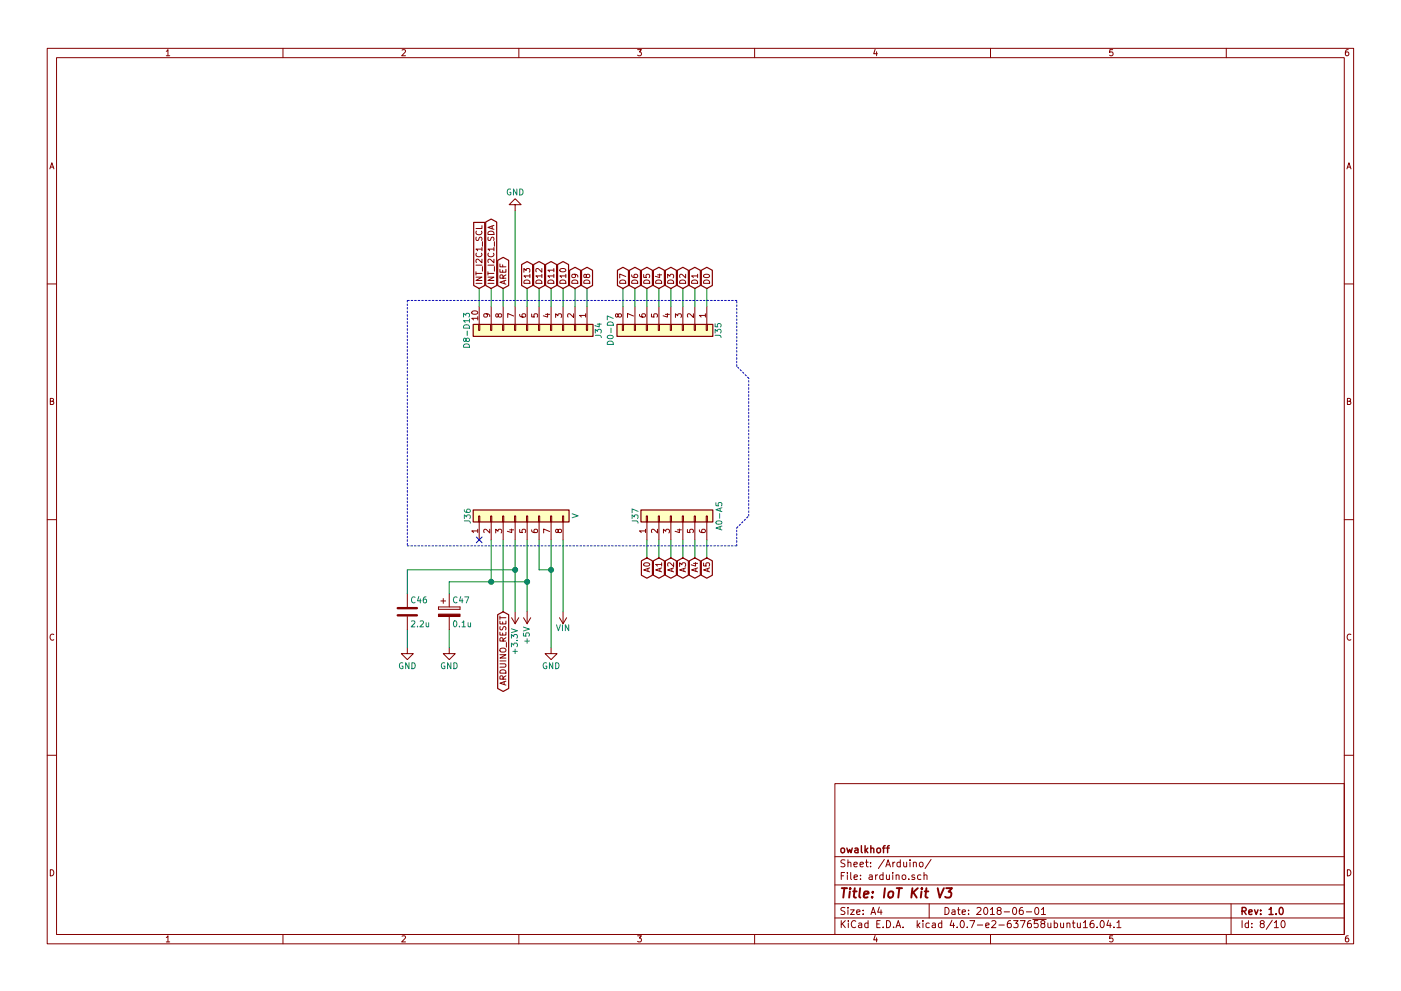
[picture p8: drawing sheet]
<svg xmlns="http://www.w3.org/2000/svg" width="297mm" height="210mm" viewBox="0 0 297 210" stroke-linecap="round" stroke-linejoin="round" font-family="sans-serif">
<g fill="none" stroke="#840000" stroke-width=".21">
<path d="M10 10.3h277v189.9h-277zM12 12.2h273v186.1h-273zM35.3 10.9l.3-.4v1.3M35.3 11.8h.7M60 10.3v1.9M85.2 10.6l.5-.1 .3 .4-.8 .9h.8M110 10.3v1.9M135.2 10.5h.8l-.4 .5 .3 .1 .1 .2-.1 .4-.2 .1-.5-.1M160 10.3v1.9M185.5 10.5l-.3 .9h.8M185.9 11v.8M210 10.3v1.9"/>
<path d="M235.9 10.5h-.6v.6h.6l.1 .5-.3 .2-.4-.1M260 10.3v1.9M285.9 10.5l-.4 .1-.2 .2-.1 .8 .3 .2 .4-.1 .1-.4-.1-.2-.4-.1-.3 .3M10.6 35.8l.4-1.3 .4 1.3M10.7 35.5h.6M285.6 35.8l.4-1.3 .4 1.3M285.7 35.5h.6M100.9 58.8h1.3l-1.3 .7h1.3M100.9 58h1.3M100.9 56.3h1.3M100.9 57.7v.7M101 50.3v.6l.4 .1a.54 .54 0 0 1 .7-.6l.1 .1-.1 .5"/>
<path d="M101 53.7a.56 .56 0 0 0 .5 .8 .56 .56 0 0 0 .6-.8M101 49a.56 .56 0 0 0 .5 .8 .56 .56 0 0 0 .6-.8M102.2 55v.8l-.9-.8-.4 .2 .1 .5M102.2 52.9h-1.3l.4 .3M102.2 47.9v.6h-1.3M102.2 52.5v.7M102.3 51.3v.9M102.3 56.6v.9M103.5 58.8h1.2l-1.2 .7h1.2M103.5 57.7v.7M103.5 58h1.2M103.5 56.3h1.2"/>
<path d="M103.5 50.3v.6l.4 .1a.54 .54 0 0 1 .7-.6l.1 .1-.1 .5M103.5 49.3a.69 .69 0 0 1 .8-.2 .69 .69 0 0 1 .4 .7h-1.2zM103.6 53.7a.56 .56 0 0 0 .5 .8 .56 .56 0 0 0 .5-.8M104.3 47.9v.6M104.7 55v.8l-.9-.8-.3 .2 .1 .5M104.7 52.9h-1.2l.3 .3M104.7 47.8l-1.2 .5 1.2 .4M104.7 52.5v.7M104.8 51.3v.9M104.8 56.6v.9M106 57.1v.7h1.3v-.7M106 56v.6h1.3"/>
<path d="M106.6 56.2v.4M106.6 57.3v.5M106.7 59l-.1-.6h-.5l-.1 .6h1.3M106.9 59.6v.6M107.3 59.5l-1.3 .4 1.3 .4M107.3 58.3l-.6 .4M109.2 43.4h1.3l-1.3-1.2-1.3 1.2h1.3v1.3M111.1 57.8v-.8l.5 .4 .1-.4h.5l.1 .2-.1 .6M111.1 59.6a.69 .69 0 0 1 .8-.2 .69 .69 0 0 1 .4 .7h-1.2zM112.3 58.5h-1.2l.3 .4M112.3 58.2v.7M113.8 59.5a.67 .67 0 0 1 .7-.1 .67 .67 0 0 1 .4 .7h-1.3z"/>
<path d="M114.9 58.5h-1.3l.4 .4M114.9 57v.8l-.9-.8-.4 .2 .1 .5M114.9 58.2v.7M116.2 59.6a.69 .69 0 0 1 .8-.2 .69 .69 0 0 1 .4 .7h-1.2zM117.4 58.5h-1.2l.3 .4M117.4 57.3h-1.2l.3 .4M117.4 57v.7M117.4 58.2v.7M118.7 57.1a.76 .76 0 0 1 1.3 .3 .74 .74 0 0 1-1.3-.1zM118.9 59.5a.67 .67 0 0 1 .7-.1 .67 .67 0 0 1 .4 .7h-1.3zM120 58.5h-1.3l.3 .4M120 58.2v.7"/>
<path d="M121.3 59.6a.69 .69 0 0 1 .8-.2 .69 .69 0 0 1 .4 .7h-1.3zM121.8 58.2l.2 .2-.1 .4h-.6l-.1-.4 .3-.2h.7l.3 .3v.3M123.8 59.6a.69 .69 0 0 1 .8-.2 .69 .69 0 0 1 .4 .7h-1.2zM124.3 58.4l.3-.2h.3l.1 .2-.1 .4-.3 .1-.2-.1-.2-.6h-.3l-.1 .6 .3 .1 .2-.2M131.4 59.6a.69 .69 0 0 1 .8-.2 .69 .69 0 0 1 .5 .7h-1.3zM132.7 58.7l-1.3-.6v.9M133.9 58.3l.1 .4 .2 .1 .8 .1 .2-.2-.1-.5-.6 .1-.1 .4 .2 .2M134 59.6a.69 .69 0 0 1 .8-.2 .69 .69 0 0 1 .4 .7h-1.3zM136.5 58.2v.6l.6 .1v-.7h.5l.1 .2-.1 .5M136.5 59.6a.69 .69 0 0 1 .8-.2 .69 .69 0 0 1 .4 .7h-1.2zM139.2 59.5a.67 .67 0 0 1 .7-.1 .67 .67 0 0 1 .4 .7h-1.3zM139.4 58.3h.9"/>
<path d="M139.9 58.1v.8l-1-.3M141.6 59v-.8l.4 .4 .1-.4h.6l.1 .2-.1 .6M141.7 59.5a.67 .67 0 0 1 .8-.1 .67 .67 0 0 1 .3 .7h-1.2zM144.3 59.5a.67 .67 0 0 1 .7-.1 .67 .67 0 0 1 .4 .7h-1.3zM145.4 58.2v.8l-1-.8-.3 .2 .1 .5M146.8 59.5a.67 .67 0 0 1 .8-.1 .67 .67 0 0 1 .3 .7h-1.3zM147.9 58.5h-1.3l.4 .4M147.9 58.2v.7M149.2 59.6a.69 .69 0 0 1 .8-.2 .69 .69 0 0 1 .4 .7h-1.2zM149.2 58.4a.76 .76 0 0 1 1.2 .2 .74 .74 0 0 1-1.2-.1zM10 60.2h2M100.1 66.1a.76 .76 0 0 1 1.2 .3 .74 .74 0 0 1-1.3-.1z"/>
<path d="M100.9 60.1h1.3M101.3 67.5h-1.3l.4 .4M101.3 67.2v.7M101.5 68.8h.2v1.3h-.2zM101.6 65v3.8M103.1 66.6l.3 .2-.1 .4h-.6l-.1-.4 .2-.2h.7l.3 .3v.3M103.5 60.1h1.2M104 68.8h.3v1.3h-.3zM104.1 65v3.8M105.6 66.8l.3-.2h.3l.2 .2-.1 .4-.4 .1-.2-.1-.2-.6h-.3v.6l.2 .1 .2-.2M106.6 68.8h.2v1.3h-.2zM106.7 65v3.8"/>
<path d="M108.9 67.1l-1.3-.6v.9M109.1 68.8h.2v1.3h-.2zM109.2 65v3.8M110.2 66.7v.4l.3 .1 .7 .1 .3-.2-.2-.5-.6 .1v.4l.2 .2M111.6 68.8h.3v1.3h-.3zM111.8 65v3.8M112.7 66.6v.6l.6 .1v-.7h.6l.1 .2-.1 .5M114.2 68.8h.2v1.3h-.2zM114.3 65v3.8M115.7 66.7h.8M116.1 66.5v.8l-.9-.3M116.7 68.8h.3v1.3h-.3z"/>
<path d="M116.8 65v3.8M117.8 67.4v-.8l.5 .4 .1-.4h.5l.2 .2-.2 .6M119.3 68.8h.2v1.3h-.2zM119.4 65v3.8M121.6 66.6v.8l-.9-.8-.4 .2 .1 .5M121.8 68.8h.2v1.3h-.2zM121.9 65v3.8M124.2 66.9h-1.3l.3 .4M124.2 66.6v.7M124.3 68.8h.3v1.3h-.3zM124.5 65v3.8M131 66.8l.3-.2h.3l.2 .2-.1 .4-.4 .1-.2-.1-.2-.6h-.3v.6l.2 .1 .2-.2"/>
<path d="M132 68.8h.2v1.3h-.2zM132.1 65v3.8M134.3 67.1l-1.3-.6v.9M134.5 68.8h.2v1.3h-.2zM134.6 65v3.8M135.6 66.7v.4l.3 .1 .7 .1 .3-.2-.2-.5-.6 .1v.4l.2 .2M137 68.8h.3v1.3h-.3zM137.2 65v3.8M138.1 66.6v.6l.6 .1v-.7h.6l.1 .2-.1 .5M139.6 68.8h.2v1.3h-.2zM139.7 65v3.8M141.1 66.7h.8"/>
<path d="M141.5 66.5v.8l-.9-.3M142.1 68.8h.3v1.3h-.3zM142.2 65v3.8M143.2 67.4v-.8l.5 .4 .1-.4h.5l.2 .2-.2 .6M144.7 68.8h.2v1.3h-.2zM144.8 65v3.8M147 66.6v.8l-.9-.8-.4 .2 .1 .5M147.2 68.8h.2v1.3h-.2zM147.3 65v3.8M149.6 66.9h-1.3l.3 .4M149.6 66.6v.7M149.7 68.8h.3v1.3h-.3z"/>
<path d="M149.9 65v3.8M285 60.2h2M10.7 85.1h.5l.1-.5-.6-.1v1.3h.5l.2-.4-.3-.3M285.7 85.1h.5l.1-.5-.6-.1v1.3h.5l.2-.4-.3-.3M10 110.3h2M101.3 112.6h-1.3l.4 .4M101.3 112.3v.7M101.5 109.5h.2v1.2h-.2zM101.6 110.7v3.8M103.8 112.3v.8l-.9-.8-.3 .2 .1 .5M104 109.5h.3v1.2h-.3zM104.1 110.7v3.8"/>
<path d="M105.1 113.1v-.8l.5 .4 .1-.4h.5l.2 .2-.2 .6M106.6 109.5h.2v1.2h-.2zM106.7 110.7v3.8M108.1 112.4h.8M108.5 112.2v.8l-.9-.3M109.1 109.5h.2v1.2h-.2zM109.2 110.7v3.8M110.2 112.3v.6l.6 .1v-.7h.5l.2 .2-.2 .5M111.6 109.5h.3v1.2h-.3zM111.8 110.7v3.8M112.7 112.4l.1 .4 .2 .1 .7 .1 .3-.2-.1-.5-.6 .1-.1 .4 .2 .2M114.2 109.5h.2v1.2h-.2z"/>
<path d="M114.3 110.7v3.8M116.5 112.8l-1.2-.6v.9M116.7 109.5h.3v1.2h-.3zM116.8 110.7v3.8M118.3 112.5l.3-.2h.3l.2 .2-.1 .4-.4 .1-.2-.1-.2-.6h-.3v.6l.2 .1 .2-.2M119.3 109.5h.2v1.2h-.2zM119.4 110.7v3.8M136.5 119.6a.76 .76 0 0 1 1.2 .2 .74 .74 0 0 1-1.2-.1zM136.9 112.6h-1.3l.3 .4M136.9 112.3v.7M137 109.5h.3v1.2h-.3zM137.2 110.7v3.8"/>
<path d="M139.4 112.3v.8l-.9-.8-.4 .2 .1 .5M139.6 109.5h.2v1.2h-.2zM139.7 110.7v3.8M140.3 119.8h-1.3l.4 .3M140.3 119.4v.7M140.7 113.1v-.8l.4 .4 .1-.4h.6l.1 .2-.1 .6M142.1 109.5h.3v1.2h-.3zM142.2 110.7v3.8M142.8 119.4v.8l-.9-.8-.3 .2 .1 .5M143.6 112.4h.9M144 112.2v.8l-.9-.3M144.7 109.5h.2v1.2h-.2z"/>
<path d="M144.8 110.7v3.8M145.7 112.3v.6l.6 .1v-.7h.6l.1 .2-.1 .5M147 119.5h.9M147.2 109.5h.2v1.2h-.2zM147.3 110.7v3.8M147.5 119.3v.8l-.9-.3M148.3 112.4v.4l.3 .1 .7 .1 .3-.2-.2-.5-.6 .1v.4l.2 .2M149.2 119.5v.6h.6v-.6h.5l.1 .1-.1 .5M149.7 109.5h.3v1.2h-.3zM149.9 110.7v3.8M285 110.3h2M11.4 134.6a.58 .58 0 0 0-.8 .6 .58 .58 0 0 0 .8 .5"/>
<path d="M86.4 137.4v1.3h1.2l-1.2 1.2-1.3-1.2h1.3M86.4 126v2.8M86.4 130.8v2.8M93 128.8v.5zM93 129.3h4.5zM93 128.8h4.5zM93.5 127.5h1M94 127v1M95.2 137.4v1.3h1.3l-1.3 1.2-1.2-1.2h1.2M95.2 126v2.8M95.2 130.8v2.8M97.5 128.8v.5z"/>
<path d="M106 138.9h1.3l-1.3 .7h1.3M106 134.1v.6h1.3v-.6M106 131.8v.6h1.3v-.6M106 130.7v.7M106 131.1h1.3M106 137.7l.8-.2a.42 .42 0 0 1 .4 .2 .42 .42 0 0 1 0 .5l-.4 .1h-.6l-.2-.2zM106 132.9v.6l.5 .1a.54 .54 0 0 1 .6-.6l.2 .2-.1 .4M106.6 131.9v.5M106.6 134.3v.4M106.7 136l-.1-.6h-.5l-.1 .6h1.3M107.3 135.3l-.6 .4M107.4 136.3v1"/>
<path d="M108.5 131.1l.7 1.2M109.2 129.8v2.5M110 131.1l-.8 1.2M111 131.1l.8 1.2M111.8 129.8v2.5M112.5 131.1l-.7 1.2M116.8 137.4v1.3h1.3l-1.3 1.2-1.2-1.2h1.2M118.6 131.1l.8 1.2M119.4 129.8v2.5M120.1 131.1l-.7 1.2M137.4 120.6v.6M137.7 120.5l-1.2 .4 1.2 .4"/>
<path d="M139.9 120.6v.6M140.3 120.5l-1.3 .4 1.3 .4M142.4 120.6v.6M142.8 120.5l-1.2 .4 1.2 .4M144.1 120.2v-.8l.5 .4 .1-.3h.5l.2 .1-.2 .6M145 120.6v.6M145.4 120.5l-1.3 .4 1.3 .4M147.5 120.6v.6M147.9 120.5l-1.3 .4 1.3 .4M150.1 120.6v.6M150.4 120.5l-1.2 .4 1.2 .4M286.4 134.6a.58 .58 0 0 0-.8 .6 .58 .58 0 0 0 .8 .5"/>
<path d="M106 140.8h1l.3 .3v.2l-.3 .2h-1M106 140.2h1.3M106 142.3a.69 .69 0 0 1 .8-.2 .69 .69 0 0 1 .5 .7h-1.3zM106.7 144.1l-.1-.6-.5-.1-.1 .7h1.3M106.9 144.6v.6M107.3 144.5l-1.3 .5 1.3 .4M107.3 143.4l-.6 .4M10 160.2h2M177 166.3h108v32h-108zM285 160.2h2M10.7 184.5a.65 .65 0 0 1 .7 .7 .65 .65 0 0 1-.7 .6zM35.3 198.9l.3-.4v1.3"/>
<path d="M35.3 199.8h.7M60 198.3v1.9M85.2 198.6l.5-.1 .3 .4-.8 .9h.8M110 198.3v1.9M135.2 198.5h.8l-.4 .5 .3 .1 .1 .2-.1 .4-.2 .1-.5-.1M160 198.3v1.9M177 194.8h108M177 191.8h108M177 187.8h108M177 181.8h108M178.4 195.3v1.5M178.4 185.8h.5"/>
<path d="M178.6 196l.6 .8M179.1 185.1h-.7v1.5M179.1 192.6l-.5-.1-.3 .3 .1 .3 .7 .4v.4l-.2 .1-.6-.1M179.1 182.5l-.5-.1-.3 .3 .1 .3 .7 .4v.4l-.2 .1-.6-.1M179.2 195.3l-.8 .9M179.7 185.1v.2M179.7 185.6v1M179.8 192.5v.2M179.8 183.1l.2-.2 .4 .1v.9M179.8 182.4v1.5M179.8 193v1M179.9 195.3v.2"/>
<path d="M179.9 195.8v1M180.3 193h.8l-.8 1h.8M180.4 185.1v1.3l.2 .2M181.1 183.4l.7-.1-.1-.3-.4-.1-.2 .2v.7h.6M181.1 186.1l.7-.1-.1-.3-.4-.1-.2 .2 .1 .7h.5M181.4 195.5a.71 .71 0 0 0-1 .5 .71 .71 0 0 0 .8 .8l.2-.1M181.6 193.5l.7-.1v-.3l-.4-.1-.3 .2 .1 .7h.6M182.1 195.9h.6v.9M182.3 183.4l.8-.1-.1-.3-.4-.1-.3 .2 .1 .7h.6M182.4 186.5v.1M182.4 185.7v.1M182.7 196.2l-.7 .3 .2 .3 .5-.1"/>
<path d="M183 193.9v.1M183 193.1v.1M183.5 182.9h.6M183.7 182.4v1.3l.4 .2M184 195.9l-.4-.1-.3 .3 .1 .6 .2 .1 .4-.1M184 195.3v1.5M184.3 185.7h.6v.9M184.6 183.8v.1M184.6 183v.1M184.7 194l.4-1.5 .5 1.5M184.8 193.6h.7M184.9 186l-.7 .3 .3 .3 .4-.1"/>
<path d="M185.5 198.5l-.3 .9h.8M185.6 185.6v1M185.9 199v.8M185.9 196h.5M186.1 185.6l-.5 .3M186.4 192.5l-.3 1h.9M186.6 195.3h-.7v1.5h.7M186.8 193v1M187.2 185.7l-.4-.1-.3 .3 .1 .6 .2 .1 .4-.1M187.2 185.1v1.5M187.2 196.7v.1M187.5 182.3l-1.3 2"/>
<path d="M187.8 183.9l.5-1.5 .5 1.5M187.9 185.6l.1 .9 .4 .1 .2-.1M187.9 183.5h.7M188 195.3a.76 .76 0 0 1 .8 .8 .76 .76 0 0 1-.8 .7zM188.6 185.6v1M189.3 185.1v.2M189.3 185.6v1M189.3 182.9v1M189.5 196.7v.1M189.7 182.9l-.4 .3M190 196.8l.4-1.5 .6 1.5M190 185.7l.2-.1 .4 .1v.9"/>
<path d="M190 185.6v1M190.1 196.4h.7M190.9 183l-.5-.1-.2 .3v.6l.2 .1 .5-.1M190.9 182.4v1.5M191.3 185.7l.2-.1 .5 .1v.6l-.1 .2-.4 .1-.2-.1zM191.5 196.7v.1M191.6 182.9l.1 .9 .3 .1 .2-.1M192.2 182.9v1M192.7 186.5v.1M192.9 182.4v.2M192.9 182.9v1M193.6 183.1l.3-.2 .3 .1 .1 .9"/>
<path d="M193.6 182.9v1M193.9 185.7l-.4-.1-.2 .2 .1 .2 .5 .2v.3h-.6M194.5 195.3v1.5M194.6 196.3l.4 .5M195 183.1l.2-.2 .4 .2 .1 .5-.1 .2-.4 .1-.2-.1zM195 195.8l-.5 .6M195.2 185.7l-.4-.1-.3 .3 .1 .6 .2 .1 .4-.1M195.7 195.3v.2M195.7 195.8v1M195.9 185.7l.2-.1 .4 .1v.9M195.9 185.1v1.5M197 191.8v3"/>
<path d="M197 195.9l-.4-.1-.3 .3 .1 .6 .2 .1 .4-.1M197.4 182.3l-1.3 2M197.7 195.9h.6v.9M198.3 196.2l-.7 .3 .2 .3 .5-.1M199.7 195.9l-.5-.1-.2 .3v.6l.2 .1 .5-.1M199.7 195.3v1.5M200.4 192.5a.76 .76 0 0 1 .8 .8 .76 .76 0 0 1-.8 .7zM201.8 195.2l-.4 1.1h1M201.9 193.1h.5l.1 .9M202.2 195.8v1M202.5 193.4l-.7 .3 .2 .3 .5-.1M202.9 196.7v.1"/>
<path d="M203 193h.6M203.2 192.5v1.3l.4 .2M203.8 195.4l.1-.1a.8 .8 0 0 1 .6 .8 .8 .8 0 0 1-.6 .7 .97 .97 0 0 1-.1-1.4zM204 193.5l.7-.1-.1-.3-.4-.1-.2 .2 .1 .7h.5M205.1 196.7v.1M205.4 193.9v.1M205.4 193.1v.1M205.6 195.3h1.1l-.7 1.5M207.1 192.7l.6-.2 .3 .5-.9 1h.9M207.2 196.3h1.2M208.7 192.7l.2-.2a.8 .8 0 0 1 .5 .8 .8 .8 0 0 1-.5 .7l-.3-.5zM209 196.3l.7-.1v-.3l-.5-.1-.2 .2 .1 .7h.6"/>
<path d="M210 193l.4-.5v1.5M210 194h.8M210 198.3v1.9M210.3 195.5l.6-.2 .3 .5-1 1h1M211.7 193.2l-.3-.3 .1-.2 .2-.2 .4 .1 .2 .2-.1 .2-.5 .2-.3 .3v.2l.3 .3h.3l.3-.3v-.2l-.3-.3M211.8 196.3h1.1M212.9 193.5h1.1M214.3 195.3l-.5 .1a1.11 1.11 0 0 0-.1 1.3l.4 .1 .3-.1v-.5l-.3-.3-.4 .1-.1 .2M214.8 192.7l.2-.2a.8 .8 0 0 1 .6 .8 .8 .8 0 0 1-.6 .7l-.3-.5zM214.9 195.3h.9l-.5 .6 .5 .1v.7l-.2 .1-.7-.1M216.3 195.3h1l-.6 1.5M216.8 192.5l-.4 .1a1.11 1.11 0 0 0-.1 1.3l.4 .1 .2-.1 .1-.5-.3-.3-.4 .1-.2 .2"/>
<path d="M217.6 193.5h1.1M218.5 195.3l-.4 .1a1.11 1.11 0 0 0-.1 1.3l.4 .1 .2-.1 .1-.5-.3-.3-.4 .1-.2 .2M219 195.1h2.8M219.5 192.7l.2-.2a.8 .8 0 0 1 .6 .8 .8 .8 0 0 1-.6 .7l-.3-.5zM220 195.3h-.7v.7h.7l.1 .2-.1 .5-.2 .1-.5-.1M220.8 193l.4-.5v1.5M220.8 194h.9M221 196l-.3-.3 .1-.2 .2-.2 .4 .1 .1 .2v.2l-.5 .2-.3 .3 .1 .4 .2 .1h.3l.2-.3v-.2l-.2-.3M222.2 195.8v.9l.4 .1 .2-.1M222.8 195.8v1M223.5 195.9l.5-.1 .2 .3-.1 .6h-.6M223.5 195.3v1.5"/>
<path d="M224.9 195.8v.9l.4 .1 .2-.1M225.5 195.8v1M226.2 196l.2-.2 .4 .1v.9M226.2 195.8v1M227.4 195.8h.5M227.6 195.3v1.3l.3 .2M228.4 195.8l.1 .9 .4 .1 .2-.1M229.1 195.8v1M229.7 195.8l.4-.5v1.5M229.7 196.8h.9M231.8 195.3l-.4 .1a1.11 1.11 0 0 0-.1 1.3l.4 .1 .2-.1 .1-.5-.3-.3-.4 .1-.2 .2M232.6 196.7v.1"/>
<path d="M233.4 195.5l.2-.2a.8 .8 0 0 1 .5 .8 .8 .8 0 0 1-.5 .7l-.4-.5zM235 195.2l-.3 1.1h.9M235.4 195.8v1M235.9 198.5h-.6v.7l.6-.1 .1 .5-.3 .2-.4-.1M236.2 196.7v.1M236.8 195.8l.4-.5v1.5M236.8 196.8h.9M260 198.3v1.9M261 191.8v6.5M263.3 195.3v1.5M264.7 195.9l-.4-.1-.3 .3 .1 .6 .2 .1 .4-.1M264.7 195.3v1.5"/>
<path d="M265.4 196.7v.1M265.4 195.9v.1M267.5 196l-.3-.3 .1-.2 .2-.2 .4 .1 .1 .2v.2l-.5 .2-.3 .3v.2l.3 .3h.3l.2-.3v-.2l-.2-.3M269.7 195.2l-1.2 2M270.2 195.8l.4-.5v1.5M270.2 196.8h.8M271.8 195.5l.2-.2a.8 .8 0 0 1 .5 .8 .8 .8 0 0 1-.5 .7l-.4-.5zM285.7 184.5a.65 .65 0 0 1 .7 .7 .65 .65 0 0 1-.7 .6zM285.9 198.5l-.4 .1-.2 .3-.1 .7 .3 .2 .4-.1 .1-.4-.1-.2-.4-.1-.3 .3"/>
</g>
<g fill="none" stroke="#840000" stroke-width=".3">
<path d="M179.6 179.9l.3 1 .2-.7 .3 .7 .3-1M182.6 179.4v1.3l.2 .2M183.4 179.4v1.5M184 179.9l-.6 .6M184.6 179.4v1.5M187.1 179.9h.6M187.7 179.4l-.4 .2v1.3M188 179.9h.5M188.5 179.4l-.3 .2v1.3M178.4 180.1l.2-.2 .4 .2 .1 .5-.2 .2-.3 .1-.2-.1zM181.3 180h.6v.9M181.9 180.3l-.7 .3 .2 .3 .5-.1"/>
<path d="M183.6 180.4l.4 .5M184.6 180.1l.2-.2 .4 .1 .1 .9M186 180.1l.2-.2 .4 .2 .1 .5-.1 .2-.4 .1-.2-.1zM263.3 193.3l.8-.1 .1-.2-.1-.3-.2-.2h-.6v1.5M263.7 193.3l.5 .7M264.8 193.5l.7-.1-.1-.3-.4-.1-.2 .2v.7h.6M266 193l.3 1 .4-1M267.3 193.9v.1M267.3 193.1v.1M269.1 193l.4-.5v1.5M269.1 194h.8M270.6 193.9v.1"/>
<path d="M271.3 192.7l.3-.2a.8 .8 0 0 1 .5 .8 .8 .8 0 0 1-.5 .7l-.4-.5z"/>
</g>
<g fill="none" stroke="#840000" stroke-width=".41">
<path d="M178.5 188.4h1.1M179 188.4l-.2 2M180.2 189.1l-.2 1.3M180.3 188.4l-.1 .2 .2-.1-.1-.1-.1 .2M180.9 189.1h.7M181.2 188.4l-.2 1.8 .1 .1 .4 .1M182.4 188.4l-.2 1.8 .2 .2M183.2 189.8l.9-.2v-.4l-.6-.1-.3 .3v.9h.7M184.9 190.3v.1M185.1 189.2l-.1 .2-.1-.1 .2-.1-.1 .2M187.6 188.4l-.2 2M188.5 189.3l.3-.2 .6 .2-.1 .8-.4 .3-.5-.1z"/>
<path d="M190.1 188.4h1.2M190.7 188.4l-.3 2M193.4 188.4l-.2 2M193.6 189.3l.8 1.1M194.6 188.4l-1.3 1.2M195.4 189.1l-.2 1.3M195.5 188.4l-.1 .2 .2-.1-.1-.1-.1 .2M196.1 189.1h.7M196.4 188.4l-.2 1.8 .1 .1 .4 .1M198.8 188.4l.4 2 .9-2M200.6 188.4h1.3l-.8 .8a.48 .48 0 0 1 .6 .4l-.3 .7-.7 .1-.3-.1"/>
</g>
<g fill="#ffffc2" stroke="#ffffc2" stroke-width=".21">
<path d="M130.8 68.8h20.3v2.6h-20.3z"/>
<path d="M100.3 68.8h25.4v2.6h-25.4z"/>
<path d="M135.9 108.2h15.2v2.5h-15.2z"/>
<path d="M100.3 108.2h20.3v2.5h-20.3z"/>
</g>
<g fill="none" stroke="#840000" stroke-width=".25">
<path d="M100.4 47.2h2.4v13.4l-1.2 .6-1.2-.6zM103 47.1l1.1-.6 1.2 .6v13.5l-1.2 .6-1.1-.6zM105.5 55.2l1.2-.6 1.1 .6v5.4l-1.1 .6-1.2-.6zM110.6 56.1l1.2-.6 1.1 .6v4.5l-1.1 .6-1.2-.6zM113.1 56.1l1.2-.6 1.2 .6v4.5l-1.2 .6-1.2-.6zM115.7 56.1l1.1-.6 1.2 .6v4.5l-1.2 .6-1.1-.6zM118.2 56.1l1.2-.6 1.1 .6v4.5l-1.1 .6-1.2-.6zM120.8 57.3l1.1-.6 1.2 .6v3.3l-1.2 .6-1.1-.6zM123.3 57.3l1.2-.6 1.1 .6v3.3l-1.1 .6-1.2-.6zM130.9 57.3l1.2-.6 1.1 .6v3.3l-1.1 .6-1.2-.6zM133.5 57.3l1.1-.6 1.2 .6v3.3l-1.2 .6-1.1-.6zM136 57.3l1.2-.6 1.1 .6v3.3l-1.1 .6-1.2-.6z"/>
<path d="M138.5 57.3l1.2-.6 1.2 .6v3.3l-1.2 .6-1.2-.6zM141.1 57.3l1.1-.6 1.2 .6v3.3l-1.2 .6-1.1-.6zM143.6 57.3l1.2-.6 1.1 .6v3.3l-1.1 .6-1.2-.6zM146.2 57.3l1.1-.6 1.2 .6v3.3l-1.2 .6-1.1-.6zM148.7 57.3l1.2-.6 1.1 .6v3.3l-1.1 .6-1.2-.6zM100.3 68.8h25.4v2.6h-25.4zM130.8 68.8h20.3v2.6h-20.3zM100.3 108.2h20.3v2.5h-20.3zM135.9 108.2h15.2v2.5h-15.2zM136 119l1.2-.6 1.1 .6v3l-1.1 .7-1.2-.7zM138.5 119l1.2-.6 1.2 .6v3l-1.2 .7-1.2-.7zM141.1 119l1.1-.6 1.2 .6v3l-1.2 .7-1.1-.7z"/>
<path d="M143.6 119l1.2-.6 1.1 .6v3l-1.1 .7-1.2-.7zM146.2 119l1.1-.6 1.2 .6v3l-1.2 .7-1.1-.7zM148.7 119l1.2-.6 1.1 .6v3l-1.1 .7-1.2-.7zM105.5 130.4l1.2-.6 1.1 .6v15.7l-1.1 .6-1.2-.6z"/>
</g>
<g fill="none" stroke="#008484" stroke-width=".21">
<path d="M108.3 40.2a.59 .59 0 0 0-.8 .5 .59 .59 0 0 0 .8 .6v-.5h-.2M109.6 40.1v1.3l-.7-1.3v1.3M110.2 40.1a.64 .64 0 0 1 .7 .6 .64 .64 0 0 1-.7 .7zM98.3 67.3v-.8l.5 .4 .1-.4h.5l.1 .2-.1 .6M98.3 73.2a.69 .69 0 0 1 .8-.2 .69 .69 0 0 1 .4 .7h-1.2zM98.3 69.1a.69 .69 0 0 1 .8-.2 .69 .69 0 0 1 .4 .7h-1.2zM98.8 72l.3-.3 .3 .1 .1 .2-.1 .4-.3 .1-.2-.1-.2-.6h-.3v.6l.2 .1 .2-.3M99.1 70.2v1M99.5 68h-1.2l.3 .4M99.5 67.7v.7M126.2 71.1l1.1 .1 .2 .4M126.2 70.7v-.8l.5 .4 .1-.4h.6l.1 .2-.1 .6"/>
<path d="M126.6 68.8h.9M127.1 68.6v.8l-1-.3M128.8 71.3a.76 .76 0 0 1 1.2 .3 .74 .74 0 0 1-1.2-.2zM128.9 72.5a.67 .67 0 0 1 .8-.1 .67 .67 0 0 1 .3 .7h-1.2zM128.9 68.4a.67 .67 0 0 1 .8-.1 .67 .67 0 0 1 .3 .7h-1.2zM129.5 69.6v1M130 67.6l-1.2-.6v.9M151.6 71.1l1.1 .1 .2 .4M151.6 70.7v-.8l.5 .4 .1-.4h.6l.1 .2-.1 .6M151.6 68.7v.6l.6 .1v-.7h.6l.1 .2-.1 .5M98.5 110.5l1 .1 .2 .4M98.5 110v-.8l.4 .5 .1-.4h.6l.1 .2-.1 .5"/>
<path d="M98.5 108.1v.4l.3 .2h.7l.2-.2-.1-.4h-.6l-.1 .4 .3 .2M121.3 109l1.3 .4-1.3 .4M134 110.5l1.1 .1 .2 .4M134 110v-.8l.5 .5 .1-.4h.6l.1 .2-.1 .5M135.3 108.5l-1.3-.5v.8M151.8 106.7v.6h.6v-.6h.5l.2 .2-.2 .4M151.8 110.7a.76 .76 0 0 1 1.3 .2 .74 .74 0 0 1-1.3-.1zM152.6 109v1M152.7 107.8v.6M152.7 111.7v.6M153.1 111.6l-1.3 .4 1.3 .4M153.1 107.7l-1.3 .4 1.3 .5"/>
<path d="M87.2 131.8l.5-.1 .3 .4-.8 .9h.8M88 126.7a.56 .56 0 0 0-.8 .6 .56 .56 0 0 0 .8 .5M88.5 132.9v.1M88.8 126.6l-.3 .9h.8M89.1 131.8l.5-.1 .2 .4-.8 .9h.8M89.1 127v.9M90.3 126.6l-.3 .1-.2 .2-.1 .8 .3 .2 .4-.1-.1-.6-.3-.1-.3 .2M90.3 132.1l.1 .8 .3 .1 .2-.1M90.9 132.1v.9M96.2 131.8l.2-.1a.67 .67 0 0 1 .5 .7 .67 .67 0 0 1-.5 .6l-.3-.5zM96.9 126.7a.56 .56 0 0 0-.8 .6 .56 .56 0 0 0 .8 .5M97.4 132.9v.1"/>
<path d="M97.7 126.6l-.3 .9h.8M98 132.1l.3-.4v1.3M98 133h.7M98 127v.9M98.6 126.6h.8l-.5 1.3M99.2 132.1l.1 .8 .3 .1 .2-.1M99.8 132.1v.9M108.4 137.2v-.8l.5 .5 .1-.4h.6l.1 .2-.1 .5M108.4 135.4v-.8l.5 .4 .1-.3h.6l.1 .1-.1 .6M108.4 133.4l1.3 .4-1.3 .4M108.7 138.2h1M109.2 137.7v1"/>
<path d="M109.6 135.9h.1M111 134.3v.6l.6 .1v-.7h.5l.1 .2-.1 .5M111 133l1.2 .5-1.2 .4M111.3 136h.9M111.8 135.5v1M118 132.6l.4 1.2 .4-1.2M119.3 132.6v1.2M120.6 132.6v1.2l-.7-1.2v1.2M85.4 140.7a.59 .59 0 0 0-.7 .5 .59 .59 0 0 0 .7 .6v-.5h-.2M86.7 140.6v1.3l-.7-1.3v1.3M87.3 140.6a.64 .64 0 0 1 .7 .6 .64 .64 0 0 1-.7 .7zM94.3 140.7a.59 .59 0 0 0-.7 .5 .59 .59 0 0 0 .7 .6v-.5h-.2"/>
<path d="M95.6 140.6v1.3l-.7-1.3v1.3M96.2 140.6a.64 .64 0 0 1 .7 .6 .64 .64 0 0 1-.7 .7zM115.9 140.7a.59 .59 0 0 0-.7 .5 .59 .59 0 0 0 .7 .6v-.5h-.2M117.2 140.6v1.3l-.7-1.3v1.3M117.8 140.6a.64 .64 0 0 1 .7 .6 .64 .64 0 0 1-.7 .7z"/>
</g>
<g fill="none" stroke="#008400" stroke-width=".21">
<path d="M109.2 44.7v20.3M101.6 61.2v3.8M104.1 61.2v3.8M106.7 61.2v3.8M111.8 61.2v3.8M114.3 61.2v3.8M116.8 61.2v3.8M119.4 61.2v3.8M121.9 61.2v3.8M124.5 61.2v3.8M132.1 61.2v3.8M134.6 61.2v3.8"/>
<path d="M137.2 61.2v3.8M139.7 61.2v3.8M142.2 61.2v3.8M144.8 61.2v3.8M147.3 61.2v3.8M149.9 61.2v3.8M104.1 114.5v8.9M106.7 114.5v15.3M109.2 114.5v15.3M111.8 114.5v15.3M114.3 114.5v6.4h2.5M116.8 114.5v22.9"/>
<path d="M119.4 114.5v15.3M137.2 114.5v3.9M139.7 114.5v3.9M142.2 114.5v3.9M144.8 114.5v3.9M147.3 114.5v3.9M149.9 114.5v3.9M86.4 133.6v3.8M95.2 133.6v3.8M109.2 120.9h-22.8v5.1M111.8 123.4h-16.6v2.6"/>
</g>
<g fill="#008400" stroke="#008400" stroke-width=".25">
<circle cx="116.8" cy="120.9" r=".51"/>
<circle cx="111.8" cy="123.4" r=".51"/>
<circle cx="109.2" cy="120.9" r=".51"/>
<circle cx="104.1" cy="123.4" r=".51"/>
</g>
<path d="M101 113.9l1.2 1.3M102.2 113.9l-1.2 1.3" fill="none" stroke="#000084" stroke-width=".21"/>
<path d="M86.4 63.7v52.1M156.2 63.7h-69.8M156.2 77.7v-14M158.7 80.3l-2.5-2.6M86.4 115.8h69.8M156.2 115.8v-3.8M156.2 112l2.5-2.5M158.7 109.5v-29.2" fill="none" stroke="#0000c2" stroke-width=".21" stroke-dasharray=".3 .4"/>
<path d="M84.3 130.6h4.1M84.3 129h4.1" fill="none" stroke="#840000" stroke-width=".51"/>
<path d="M93 130.3h4.5v.5h-4.5z" fill="#840000" stroke="#840000" stroke-width=".21"/>
</svg>
